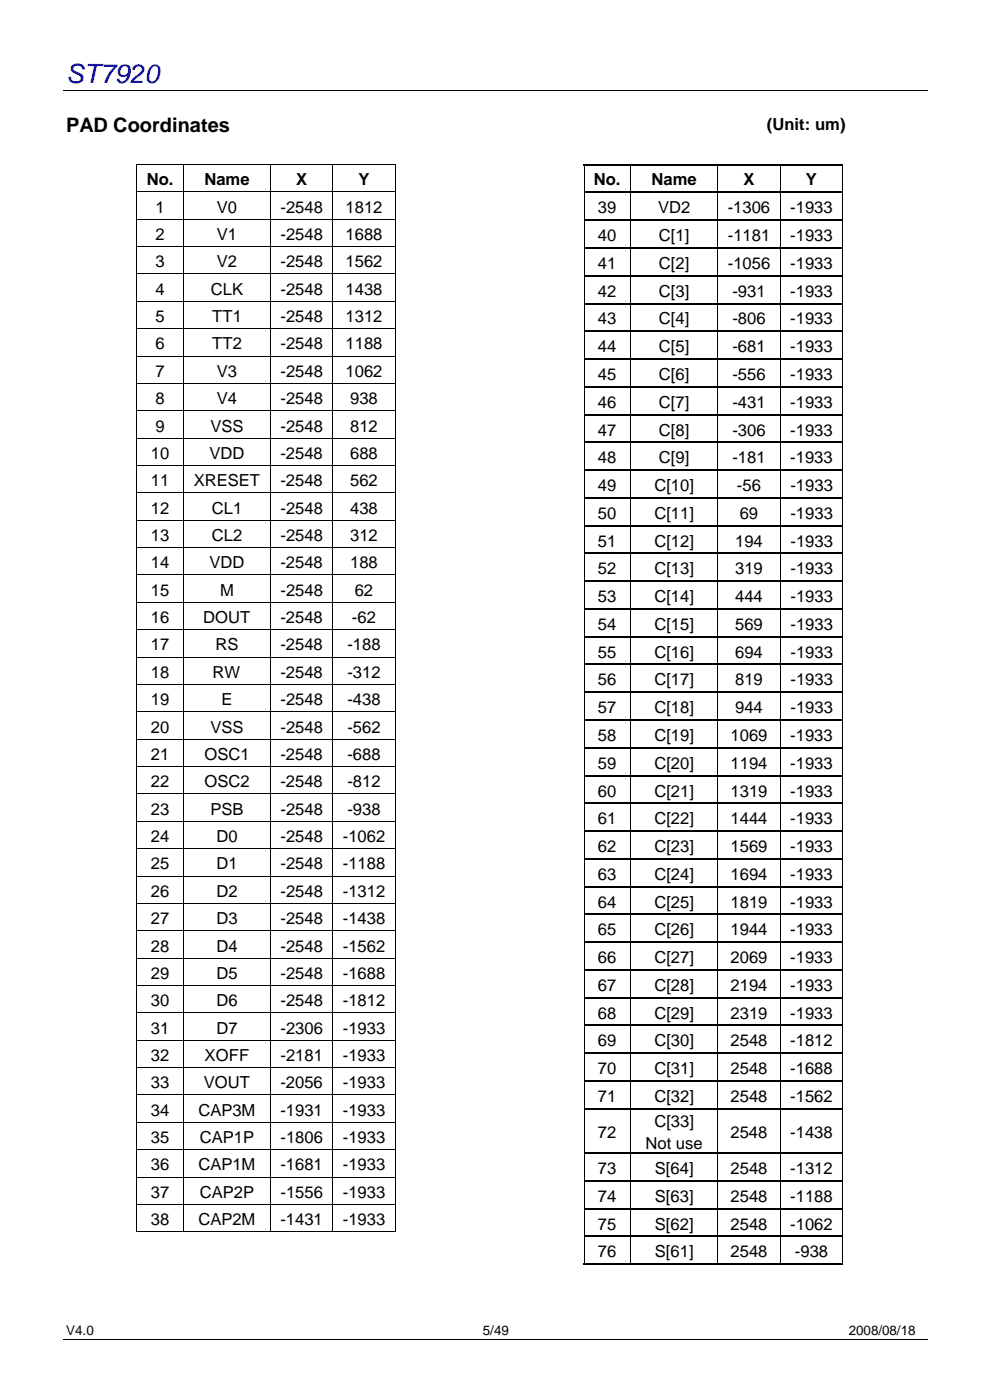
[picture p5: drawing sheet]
<svg xmlns="http://www.w3.org/2000/svg" width="210mm" height="297mm" viewBox="0 0 210 297" stroke-linecap="round" stroke-linejoin="round" font-family="sans-serif">
<defs><g id="words">
<text font-size="5.6" fill="#00f" x="14" y="17.6">ST7920</text>
<text font-size="4.2" x="14" y="27.9">PAD Coordinates</text>
<g font-size="3.5">
<text x="162.4" y="27.6">(Unit: um)</text>
<text x="31.1" y="39.2">No.</text>
<text x="43.3" y="39.2">Name</text>
<text x="62.7" y="39.2">X</text>
<text x="75.9" y="39.2">Y</text>
<text x="125.8" y="39.3">No.</text>
<text x="138" y="39.3">Name</text>
<text x="157.4" y="39.3">X</text>
<text x="170.7" y="39.3">Y</text>
<text x="32.9" y="45.1">1</text>
<text x="45.9" y="45.1">V0</text>
<text x="59.4" y="45.1">-2548</text>
<text x="73.2" y="45.1">1812</text>
<text x="126.7" y="45.2">39</text>
<text x="139.4" y="45.2">VD2</text>
<text x="154.1" y="45.2">-1306</text>
<text x="167.4" y="45.2">-1933</text>
<text x="32.9" y="50.9">2</text>
<text x="45.9" y="50.9">V1</text>
<text x="59.4" y="50.9">-2548</text>
<text x="73.2" y="50.9">1688</text>
<text x="126.7" y="51.1">40</text>
<text x="139.6" y="51.1">C[1]</text>
<text x="154.1" y="51.1">-1181</text>
<text x="167.4" y="51.1">-1933</text>
<text x="32.9" y="56.7">3</text>
<text x="45.9" y="56.7">V2</text>
<text x="59.4" y="56.7">-2548</text>
<text x="73.2" y="56.7">1562</text>
<text x="126.7" y="57">41</text>
<text x="139.6" y="57">C[2]</text>
<text x="154.1" y="57">-1056</text>
<text x="167.4" y="57">-1933</text>
<text x="32.9" y="62.5">4</text>
<text x="44.7" y="62.5">CLK</text>
<text x="59.4" y="62.5">-2548</text>
<text x="73.2" y="62.5">1438</text>
<text x="126.7" y="62.9">42</text>
<text x="139.6" y="62.9">C[3]</text>
<text x="155.1" y="62.9">-931</text>
<text x="167.4" y="62.9">-1933</text>
<text x="32.9" y="68.3">5</text>
<text x="44.9" y="68.3">TT1</text>
<text x="59.4" y="68.3">-2548</text>
<text x="73.2" y="68.3">1312</text>
<text x="126.7" y="68.8">43</text>
<text x="139.6" y="68.8">C[4]</text>
<text x="155.1" y="68.8">-806</text>
<text x="167.4" y="68.8">-1933</text>
<text x="32.9" y="74.1">6</text>
<text x="44.9" y="74.1">TT2</text>
<text x="59.4" y="74.1">-2548</text>
<text x="73.2" y="74.1">1188</text>
<text x="126.7" y="74.6">44</text>
<text x="139.6" y="74.6">C[5]</text>
<text x="155.1" y="74.6">-681</text>
<text x="167.4" y="74.6">-1933</text>
<text x="32.9" y="79.9">7</text>
<text x="45.9" y="79.9">V3</text>
<text x="59.4" y="79.9">-2548</text>
<text x="73.2" y="79.9">1062</text>
<text x="126.7" y="80.5">45</text>
<text x="139.6" y="80.5">C[6]</text>
<text x="155.1" y="80.5">-556</text>
<text x="167.4" y="80.5">-1933</text>
<text x="32.9" y="85.7">8</text>
<text x="45.9" y="85.7">V4</text>
<text x="59.4" y="85.7">-2548</text>
<text x="74.2" y="85.7">938</text>
<text x="126.7" y="86.4">46</text>
<text x="139.6" y="86.4">C[7]</text>
<text x="155.1" y="86.4">-431</text>
<text x="167.4" y="86.4">-1933</text>
<text x="32.9" y="91.5">9</text>
<text x="44.6" y="91.5">VSS</text>
<text x="59.4" y="91.5">-2548</text>
<text x="74.2" y="91.5">812</text>
<text x="126.7" y="92.3">47</text>
<text x="139.6" y="92.3">C[8]</text>
<text x="155.1" y="92.3">-306</text>
<text x="167.4" y="92.3">-1933</text>
<text x="32" y="97.3">10</text>
<text x="44.4" y="97.3">VDD</text>
<text x="59.4" y="97.3">-2548</text>
<text x="74.2" y="97.3">688</text>
<text x="126.7" y="98.2">48</text>
<text x="139.6" y="98.2">C[9]</text>
<text x="155.1" y="98.2">-181</text>
<text x="167.4" y="98.2">-1933</text>
<text x="32" y="103.1">11</text>
<text x="41" y="103.1">XRESET</text>
<text x="59.4" y="103.1">-2548</text>
<text x="74.2" y="103.1">562</text>
<text x="126.7" y="104.1">49</text>
<text x="138.6" y="104.1">C[10]</text>
<text x="156.1" y="104.1">-56</text>
<text x="167.4" y="104.1">-1933</text>
<text x="32" y="108.9">12</text>
<text x="44.9" y="108.9">CL1</text>
<text x="59.4" y="108.9">-2548</text>
<text x="74.2" y="108.9">438</text>
<text x="126.7" y="110">50</text>
<text x="138.6" y="110">C[11]</text>
<text x="156.7" y="110">69</text>
<text x="167.4" y="110">-1933</text>
<text x="32" y="114.7">13</text>
<text x="44.9" y="114.7">CL2</text>
<text x="59.4" y="114.7">-2548</text>
<text x="74.2" y="114.7">312</text>
<text x="126.7" y="115.8">51</text>
<text x="138.6" y="115.8">C[12]</text>
<text x="155.7" y="115.8">194</text>
<text x="167.4" y="115.8">-1933</text>
<text x="32" y="120.5">14</text>
<text x="44.4" y="120.5">VDD</text>
<text x="59.4" y="120.5">-2548</text>
<text x="74.2" y="120.5">188</text>
<text x="126.7" y="121.7">52</text>
<text x="138.6" y="121.7">C[13]</text>
<text x="155.7" y="121.7">319</text>
<text x="167.4" y="121.7">-1933</text>
<text x="32" y="126.3">15</text>
<text x="46.6" y="126.3">M</text>
<text x="59.4" y="126.3">-2548</text>
<text x="75.1" y="126.3">62</text>
<text x="126.7" y="127.6">53</text>
<text x="138.6" y="127.6">C[14]</text>
<text x="155.7" y="127.6">444</text>
<text x="167.4" y="127.6">-1933</text>
<text x="32" y="132.1">16</text>
<text x="32" y="137.9">17</text>
<text x="43.1" y="132.1">DOUT</text>
<text x="45.6" y="137.9">RS</text>
<text x="59.4" y="132.1">-2548</text>
<text x="59.4" y="137.9">-2548</text>
<text x="73.6" y="137.9">-188</text>
<text x="74.5" y="132.1">-62</text>
<text x="126.7" y="133.5">54</text>
<text x="138.6" y="133.5">C[15]</text>
<text x="155.7" y="133.5">569</text>
<text x="167.4" y="133.5">-1933</text>
<text x="32" y="143.7">18</text>
<text x="45" y="143.7">RW</text>
<text x="59.4" y="143.7">-2548</text>
<text x="73.6" y="143.7">-312</text>
<text x="126.7" y="139.4">55</text>
<text x="138.6" y="139.4">C[16]</text>
<text x="155.7" y="139.4">694</text>
<text x="167.4" y="139.4">-1933</text>
<text x="32" y="149.5">19</text>
<text x="46.9" y="149.5">E</text>
<text x="59.4" y="149.5">-2548</text>
<text x="73.6" y="149.5">-438</text>
<text x="126.7" y="145.3">56</text>
<text x="138.6" y="145.3">C[17]</text>
<text x="155.7" y="145.3">819</text>
<text x="167.4" y="145.3">-1933</text>
<text x="32" y="155.3">20</text>
<text x="44.6" y="155.3">VSS</text>
<text x="59.4" y="155.3">-2548</text>
<text x="73.6" y="155.3">-562</text>
<text x="126.7" y="151.1">57</text>
<text x="138.6" y="151.1">C[18]</text>
<text x="155.7" y="151.1">944</text>
<text x="167.4" y="151.1">-1933</text>
<text x="32" y="161.1">21</text>
<text x="43.3" y="161.1">OSC1</text>
<text x="59.4" y="161.1">-2548</text>
<text x="73.6" y="161.1">-688</text>
<text x="126.7" y="157">58</text>
<text x="138.6" y="157">C[19]</text>
<text x="154.7" y="157">1069</text>
<text x="167.4" y="157">-1933</text>
<text x="32" y="166.8">22</text>
<text x="43.3" y="166.8">OSC2</text>
<text x="59.4" y="166.8">-2548</text>
<text x="73.6" y="166.8">-812</text>
<text x="126.7" y="162.9">59</text>
<text x="138.6" y="162.9">C[20]</text>
<text x="154.7" y="162.9">1194</text>
<text x="167.4" y="162.9">-1933</text>
<text x="32" y="172.6">23</text>
<text x="44.6" y="172.6">PSB</text>
<text x="59.4" y="172.6">-2548</text>
<text x="73.6" y="172.6">-938</text>
<text x="126.7" y="168.8">60</text>
<text x="138.6" y="168.8">C[21]</text>
<text x="154.7" y="168.8">1319</text>
<text x="167.4" y="168.8">-1933</text>
<text x="32" y="178.4">24</text>
<text x="45.8" y="178.4">D0</text>
<text x="59.4" y="178.4">-2548</text>
<text x="72.6" y="178.4">-1062</text>
<text x="126.7" y="174.7">61</text>
<text x="138.6" y="174.7">C[22]</text>
<text x="154.7" y="174.7">1444</text>
<text x="167.4" y="174.7">-1933</text>
<text x="32" y="184.2">25</text>
<text x="45.8" y="184.2">D1</text>
<text x="59.4" y="184.2">-2548</text>
<text x="72.6" y="184.2">-1188</text>
<text x="126.7" y="180.6">62</text>
<text x="138.6" y="180.6">C[23]</text>
<text x="154.7" y="180.6">1569</text>
<text x="167.4" y="180.6">-1933</text>
<text x="32" y="190">26</text>
<text x="45.8" y="190">D2</text>
<text x="59.4" y="190">-2548</text>
<text x="72.6" y="190">-1312</text>
<text x="126.7" y="186.5">63</text>
<text x="138.6" y="186.5">C[24]</text>
<text x="154.7" y="186.5">1694</text>
<text x="167.4" y="186.5">-1933</text>
<text x="32" y="195.8">27</text>
<text x="45.8" y="195.8">D3</text>
<text x="59.4" y="195.8">-2548</text>
<text x="72.6" y="195.8">-1438</text>
<text x="126.7" y="192.3">64</text>
<text x="138.6" y="192.3">C[25]</text>
<text x="154.7" y="192.3">1819</text>
<text x="167.4" y="192.3">-1933</text>
<text x="32" y="201.6">28</text>
<text x="45.8" y="201.6">D4</text>
<text x="59.4" y="201.6">-2548</text>
<text x="72.6" y="201.6">-1562</text>
<text x="126.7" y="198.2">65</text>
<text x="138.6" y="198.2">C[26]</text>
<text x="154.7" y="198.2">1944</text>
<text x="167.4" y="198.2">-1933</text>
<text x="32" y="207.4">29</text>
<text x="45.8" y="207.4">D5</text>
<text x="59.4" y="207.4">-2548</text>
<text x="72.6" y="207.4">-1688</text>
<text x="126.7" y="204.1">66</text>
<text x="126.7" y="210">67</text>
<text x="138.6" y="204.1">C[27]</text>
<text x="138.6" y="210">C[28]</text>
<text x="154.7" y="204.1">2069</text>
<text x="154.7" y="210">2194</text>
<text x="167.4" y="204.1">-1933</text>
<text x="167.4" y="210">-1933</text>
<text x="32" y="213.2">30</text>
<text x="45.8" y="213.2">D6</text>
<text x="59.4" y="213.2">-2548</text>
<text x="72.6" y="213.2">-1812</text>
<text x="126.7" y="215.9">68</text>
<text x="138.6" y="215.9">C[29]</text>
<text x="154.7" y="215.9">2319</text>
<text x="167.4" y="215.9">-1933</text>
<text x="32" y="219">31</text>
<text x="45.8" y="219">D7</text>
<text x="59.4" y="219">-2306</text>
<text x="72.6" y="219">-1933</text>
<text x="126.7" y="221.8">69</text>
<text x="138.6" y="221.8">C[30]</text>
<text x="154.7" y="221.8">2548</text>
<text x="167.4" y="221.8">-1812</text>
<text x="32" y="224.8">32</text>
<text x="43.3" y="224.8">XOFF</text>
<text x="59.4" y="224.8">-2181</text>
<text x="72.6" y="224.8">-1933</text>
<text x="126.7" y="227.6">70</text>
<text x="138.6" y="227.6">C[31]</text>
<text x="154.7" y="227.6">2548</text>
<text x="167.4" y="227.6">-1688</text>
<text x="32" y="230.6">33</text>
<text x="43.2" y="230.6">VOUT</text>
<text x="59.4" y="230.6">-2056</text>
<text x="72.6" y="230.6">-1933</text>
<text x="126.7" y="233.5">71</text>
<text x="138.6" y="233.5">C[32]</text>
<text x="154.7" y="233.5">2548</text>
<text x="167.4" y="233.5">-1562</text>
<text x="32" y="236.4">34</text>
<text x="42" y="236.4">CAP3M</text>
<text x="59.4" y="236.4">-1931</text>
<text x="72.6" y="236.4">-1933</text>
<text x="138.6" y="238.9">C[33]</text>
<text x="32" y="242.2">35</text>
<text x="42.3" y="242.2">CAP1P</text>
<text x="59.4" y="242.2">-1806</text>
<text x="72.6" y="242.2">-1933</text>
<text x="126.7" y="241.2">72</text>
<text x="136.7" y="243.5">Not use</text>
<text x="154.7" y="241.2">2548</text>
<text x="167.4" y="241.2">-1438</text>
<text x="32" y="248">36</text>
<text x="42" y="248">CAP1M</text>
<text x="59.4" y="248">-1681</text>
<text x="72.6" y="248">-1933</text>
<text x="126.7" y="248.8">73</text>
<text x="138.7" y="248.8">S[64]</text>
<text x="154.7" y="248.8">2548</text>
<text x="167.4" y="248.8">-1312</text>
<text x="32" y="253.8">37</text>
<text x="42.3" y="253.8">CAP2P</text>
<text x="59.4" y="253.8">-1556</text>
<text x="72.6" y="253.8">-1933</text>
<text x="126.7" y="254.7">74</text>
<text x="138.7" y="254.7">S[63]</text>
<text x="154.7" y="254.7">2548</text>
<text x="167.4" y="254.7">-1188</text>
<text x="32" y="259.6">38</text>
<text x="42" y="259.6">CAP2M</text>
<text x="59.4" y="259.6">-1431</text>
<text x="72.6" y="259.6">-1933</text>
<text x="126.7" y="260.6">75</text>
<text x="138.7" y="260.6">S[62]</text>
<text x="154.7" y="260.6">2548</text>
<text x="167.4" y="260.6">-1062</text>
<text x="126.7" y="266.5">76</text>
<text x="138.7" y="266.5">S[61]</text>
<text x="154.7" y="266.5">2548</text>
<text x="168.4" y="266.5">-938</text>
</g>
<g font-size="2.8">
<text x="14" y="282.8">V4.0</text>
<text x="102.3" y="282.8">5/49</text>
<text x="179.8" y="282.8">2008/08/18</text>
</g>
</g></defs>
<g fill="none" stroke="#000" stroke-width=".21">
<path d="M13.5 19.2h183M29 34.9v5.7M29 34.9h9.9M38.9 34.9v5.7M39 34.9h18.2M57.3 34.9v5.7M57.4 34.9h13M70.5 34.9v5.7M70.6 34.9h13M83.7 34.9v5.7M123.7 35v5.7M133.6 35v5.7"/>
<path d="M152 35v5.7M165.2 35v5.7M178.5 35v5.7M29 40.7v5.7M29 46.5v5.7M29 52.3v5.7M29 58.1v5.7M29 40.7h9.9M29 46.5h9.9M29 52.3h9.9M29 58.1h9.9M38.9 40.7v5.7"/>
<path d="M38.9 46.5v5.7M38.9 52.3v5.7M38.9 58.1v5.7M39 40.7h18.2M39 46.5h18.2M39 52.3h18.2M39 58.1h18.2M57.3 40.7v5.7M57.3 46.5v5.7M57.3 52.3v5.7M57.3 58.1v5.7M57.4 40.7h13"/>
<path d="M57.4 46.5h13M57.4 52.3h13M57.4 58.1h13M70.5 40.7v5.7M70.5 46.5v5.7M70.5 52.3v5.7M70.5 58.1v5.7M70.6 40.7h13M70.6 46.5h13M70.6 52.3h13M70.6 58.1h13M83.7 40.7v5.7"/>
<path d="M83.7 46.5v5.7M83.7 52.3v5.7M83.7 58.1v5.7M123.7 40.9v5.6M123.7 46.8v5.6M123.7 52.7v5.6M123.7 58.6v5.6M133.6 40.9v5.6M133.6 46.8v5.6M133.6 52.7v5.6M133.6 58.6v5.6M152 40.9v5.6"/>
<path d="M152 46.8v5.6M152 52.7v5.6M152 58.6v5.6M165.2 40.9v5.6M165.2 46.8v5.6M165.2 52.7v5.6M165.2 58.6v5.6M178.5 40.9v5.6M178.5 46.8v5.6M178.5 52.7v5.6M178.5 58.6v5.6M29 63.9v5.7"/>
<path d="M29 69.7v5.7M29 75.5v5.7M29 63.9h9.9M29 69.7h9.9M29 75.5h9.9M38.9 63.9v5.7M38.9 69.7v5.7M38.9 75.5v5.7M39 63.9h18.2M39 69.7h18.2M39 75.5h18.2M57.3 63.9v5.7"/>
<path d="M57.3 69.7v5.7M57.3 75.5v5.7M57.4 63.9h13M57.4 69.7h13M57.4 75.5h13M70.5 63.9v5.7M70.5 69.7v5.7M70.5 75.5v5.7M70.6 63.9h13M70.6 69.7h13M70.6 75.5h13M83.7 63.9v5.7"/>
<path d="M83.7 69.7v5.7M83.7 75.5v5.7M123.7 64.4v5.7M123.7 70.3v5.7M123.7 76.2v5.6M133.6 64.4v5.7M133.6 70.3v5.7M133.6 76.2v5.6M152 64.4v5.7M152 70.3v5.7M152 76.2v5.6M165.2 64.4v5.7"/>
<path d="M165.2 70.3v5.7M165.2 76.2v5.6M178.5 64.4v5.7M178.5 70.3v5.7M178.5 76.2v5.6M29 81.3v5.7M29 87.1v5.7M29 92.9v5.7M29 98.7v5.7M29 81.3h9.9M29 87.1h9.9M29 92.9h9.9"/>
<path d="M29 98.7h9.9M38.9 81.3v5.7M38.9 87.1v5.7M38.9 92.9v5.7M38.9 98.7v5.7M39 81.3h18.2M39 87.1h18.2M39 92.9h18.2M39 98.7h18.2M57.3 81.3v5.7M57.3 87.1v5.7M57.3 92.9v5.7"/>
<path d="M57.3 98.7v5.7M57.4 81.3h13M57.4 87.1h13M57.4 92.9h13M57.4 98.7h13M70.5 81.3v5.7M70.5 87.1v5.7M70.5 92.9v5.7M70.5 98.7v5.7M70.6 81.3h13M70.6 87.1h13M70.6 92.9h13"/>
<path d="M70.6 98.7h13M83.7 81.3v5.7M83.7 87.1v5.7M83.7 92.9v5.7M83.7 98.7v5.7M123.7 82.1v5.6M123.7 88v5.6M123.7 93.9v5.6M123.7 99.8v5.6M133.6 82.1v5.6M133.6 88v5.6M133.6 93.9v5.6"/>
<path d="M133.6 99.8v5.6M152 82.1v5.6M152 88v5.6M152 93.9v5.6M152 99.8v5.6M165.2 82.1v5.6M165.2 88v5.6M165.2 93.9v5.6M165.2 99.8v5.6M178.5 82.1v5.6M178.5 88v5.6M178.5 93.9v5.6"/>
<path d="M178.5 99.8v5.6M29 104.5v5.7M29 110.3v5.7M29 116.1v5.7M29 104.5h9.9M29 110.3h9.9M29 116h9.9M38.9 104.5v5.7M38.9 110.3v5.7M38.9 116.1v5.7M39 104.5h18.2M39 110.3h18.2"/>
<path d="M39 116h18.2M57.3 104.5v5.7M57.3 110.3v5.7M57.3 116.1v5.7M57.4 104.5h13M57.4 110.3h13M57.4 116h13M70.5 104.5v5.7M70.5 110.3v5.7M70.5 116.1v5.7M70.6 104.5h13M70.6 110.3h13"/>
<path d="M70.6 116h13M83.7 104.5v5.7M83.7 110.3v5.7M83.7 116.1v5.7M123.7 105.6v5.7M123.7 111.5v5.7M123.7 117.4v5.6M133.6 105.6v5.7M133.6 111.5v5.7M133.6 117.4v5.6M152 105.6v5.7M152 111.5v5.7"/>
<path d="M152 117.4v5.6M165.2 105.6v5.7M165.2 111.5v5.7M165.2 117.4v5.6M178.5 105.6v5.7M178.5 111.5v5.7M178.5 117.4v5.6M29 121.9v5.7M29 127.7v5.7M29 133.5v5.7M29 139.3v5.7M29 121.8h9.9"/>
<path d="M29 127.6h9.9M29 133.4h9.9M29 139.2h9.9M38.9 121.9v5.7M38.9 127.7v5.7M38.9 133.5v5.7M38.9 139.3v5.7M39 121.8h18.2M39 127.6h18.2M39 133.4h18.2M39 139.2h18.2M57.3 121.9v5.7"/>
<path d="M57.3 127.7v5.7M57.3 133.5v5.7M57.3 139.3v5.7M57.4 121.8h13M57.4 127.6h13M57.4 133.4h13M57.4 139.2h13M70.5 121.9v5.7M70.5 127.7v5.7M70.5 133.5v5.7M70.5 139.3v5.7M70.6 121.8h13"/>
<path d="M70.6 127.6h13M70.6 133.4h13M70.6 139.2h13M83.7 121.9v5.7M83.7 127.7v5.7M83.7 133.5v5.7M83.7 139.3v5.7M123.7 123.3v5.6M123.7 129.2v5.6M123.7 135.1v5.6M133.6 123.3v5.6M133.6 129.2v5.6"/>
<path d="M133.6 135.1v5.6M152 123.3v5.6M152 129.2v5.6M152 135.1v5.6M165.2 123.3v5.6M165.2 129.2v5.6M165.2 135.1v5.6M178.5 123.3v5.6M178.5 129.2v5.6M178.5 135.1v5.6M29 145.1v5.7M29 150.9v5.7"/>
<path d="M29 156.7v5.7M29 145h9.9M29 150.8h9.9M29 156.6h9.9M38.9 145.1v5.7M38.9 150.9v5.7M38.9 156.7v5.7M39 145h18.2M39 150.8h18.2M39 156.6h18.2M57.3 145.1v5.7M57.3 150.9v5.7"/>
<path d="M57.3 156.7v5.7M57.4 145h13M57.4 150.8h13M57.4 156.6h13M70.5 145.1v5.7M70.5 150.9v5.7M70.5 156.7v5.7M70.6 145h13M70.6 150.8h13M70.6 156.6h13M83.7 145.1v5.7M83.7 150.9v5.7"/>
<path d="M83.7 156.7v5.7M123.7 140.9v5.7M123.7 146.8v5.7M123.7 152.7v5.6M123.7 158.6v5.6M133.6 140.9v5.7M133.6 146.8v5.7M133.6 152.7v5.6M133.6 158.6v5.6M152 140.9v5.7M152 146.8v5.7M152 152.7v5.6"/>
<path d="M152 158.6v5.6M165.2 140.9v5.7M165.2 146.8v5.7M165.2 152.7v5.6M165.2 158.6v5.6M178.5 140.9v5.7M178.5 146.8v5.7M178.5 152.7v5.6M178.5 158.6v5.6M29 162.5v5.7M29 168.3v5.7M29 174.1v5.7"/>
<path d="M29 179.9v5.7M29 162.4h9.9M29 168.2h9.9M29 174h9.9M29 179.8h9.9M38.9 162.5v5.7M38.9 168.3v5.7M38.9 174.1v5.7M38.9 179.9v5.7M39 162.4h18.2M39 168.2h18.2M39 174h18.2"/>
<path d="M39 179.8h18.2M57.3 162.5v5.7M57.3 168.3v5.7M57.3 174.1v5.7M57.3 179.9v5.7M57.4 162.4h13M57.4 168.2h13M57.4 174h13M57.4 179.8h13M70.5 162.5v5.7M70.5 168.3v5.7M70.5 174.1v5.7"/>
<path d="M70.5 179.9v5.7M70.6 162.4h13M70.6 168.2h13M70.6 174h13M70.6 179.8h13M83.7 162.5v5.7M83.7 168.3v5.7M83.7 174.1v5.7M83.7 179.9v5.7M123.7 164.5v5.6M123.7 170.4v5.6M123.7 176.2v5.7"/>
<path d="M133.6 164.5v5.6M133.6 170.4v5.6M133.6 176.2v5.7M152 164.5v5.6M152 170.4v5.6M152 176.2v5.7M165.2 164.5v5.6M165.2 170.4v5.6M165.2 176.2v5.7M178.5 164.5v5.6M178.5 170.4v5.6M178.5 176.2v5.7"/>
<path d="M29 185.7v5.7M29 191.5v5.7M29 197.3v5.7M29 185.6h9.9M29 191.4h9.9M29 197.2h9.9M38.9 185.7v5.7M38.9 191.5v5.7M38.9 197.3v5.7M39 185.6h18.2M39 191.4h18.2M39 197.2h18.2"/>
<path d="M57.3 185.7v5.7M57.3 191.5v5.7M57.3 197.3v5.7M57.4 185.6h13M57.4 191.4h13M57.4 197.2h13M70.5 185.7v5.7M70.5 191.5v5.7M70.5 197.3v5.7M70.6 185.6h13M70.6 191.4h13M70.6 197.2h13"/>
<path d="M83.7 185.7v5.7M83.7 191.5v5.7M83.7 197.3v5.7M123.7 182.1v5.7M123.7 188v5.6M123.7 193.9v5.6M123.7 199.8v5.6M133.6 182.1v5.7M133.6 188v5.6M133.6 193.9v5.6M133.6 199.8v5.6M152 182.1v5.7"/>
<path d="M152 188v5.6M152 193.9v5.6M152 199.8v5.6M165.2 182.1v5.7M165.2 188v5.6M165.2 193.9v5.6M165.2 199.8v5.6M178.5 182.1v5.7M178.5 188v5.6M178.5 193.9v5.6M178.5 199.8v5.6M29 203.1v5.7"/>
<path d="M29 208.9v5.7M29 214.7v5.7M29 203h9.9M29 208.8h9.9M29 214.6h9.9M38.9 203.1v5.7M38.9 208.9v5.7M38.9 214.7v5.7M39 203h18.2M39 208.8h18.2M39 214.6h18.2M57.3 203.1v5.7"/>
<path d="M57.3 208.9v5.7M57.3 214.7v5.7M57.4 203h13M57.4 208.8h13M57.4 214.6h13M70.5 203.1v5.7M70.5 208.9v5.7M70.5 214.7v5.7M70.6 203h13M70.6 208.8h13M70.6 214.6h13M83.7 203.1v5.7"/>
<path d="M83.7 208.9v5.7M83.7 214.7v5.7M123.7 205.7v5.6M123.7 211.6v5.6M123.7 217.4v5.7M133.6 205.7v5.6M133.6 211.6v5.6M133.6 217.4v5.7M152 205.7v5.6M152 211.6v5.6M152 217.4v5.7M165.2 205.7v5.6"/>
<path d="M165.2 211.6v5.6M165.2 217.4v5.7M178.5 205.7v5.6M178.5 211.6v5.6M178.5 217.4v5.7M29 220.5v5.7M29 226.3v5.7M29 232.1v5.7M29 237.9v5.7M29 220.4h9.9M29 226.2h9.9M29 232h9.9"/>
<path d="M29 237.8h9.9M38.9 220.5v5.7M38.9 226.3v5.7M38.9 232.1v5.7M38.9 237.9v5.7M39 220.4h18.2M39 226.2h18.2M39 232h18.2M39 237.8h18.2M57.3 220.5v5.7M57.3 226.3v5.7M57.3 232.1v5.7"/>
<path d="M57.3 237.9v5.7M57.4 220.4h13M57.4 226.2h13M57.4 232h13M57.4 237.8h13M70.5 220.5v5.7M70.5 226.3v5.7M70.5 232.1v5.7M70.5 237.9v5.7M70.6 220.4h13M70.6 226.2h13M70.6 232h13"/>
<path d="M70.6 237.8h13M83.7 220.5v5.7M83.7 226.3v5.7M83.7 232.1v5.7M83.7 237.9v5.7M123.7 223.3v5.7M123.7 229.2v5.6M123.7 235.1v9.1M133.6 223.3v5.7M133.6 229.2v5.6M133.6 235.1v9.1M152 223.3v5.7"/>
<path d="M152 229.2v5.6M152 235.1v9.1M165.2 223.3v5.7M165.2 229.2v5.6M165.2 235.1v9.1M178.5 223.3v5.7M178.5 229.2v5.6M178.5 235.1v9.1M29 243.7v5.7M29 249.5v5.7M29 255.3v5.7M29 243.6h9.9"/>
<path d="M29 249.4h9.9M29 255.2h9.9M38.9 243.7v5.7M38.9 249.5v5.7M38.9 255.3v5.7M39 243.6h18.2M39 249.4h18.2M39 255.2h18.2M57.3 243.7v5.7M57.3 249.5v5.7M57.3 255.3v5.7M57.4 243.6h13"/>
<path d="M57.4 249.4h13M57.4 255.2h13M70.5 243.7v5.7M70.5 249.5v5.7M70.5 255.3v5.7M70.6 243.6h13M70.6 249.4h13M70.6 255.2h13M83.7 243.7v5.7M83.7 249.5v5.7M83.7 255.3v5.7M123.7 244.5v5.6"/>
<path d="M123.7 250.4v5.6M123.7 256.3v5.6M133.6 244.5v5.6M133.6 250.4v5.6M133.6 256.3v5.6M152 244.5v5.6M152 250.4v5.6M152 256.3v5.6M165.2 244.5v5.6M165.2 250.4v5.6M165.2 256.3v5.6M178.5 244.5v5.6"/>
<path d="M178.5 250.4v5.6M178.5 256.3v5.6M29 261h9.9M39 261h18.2M57.4 261h13M70.6 261h13M123.7 262.1v5.7M133.6 262.1v5.7M152 262.1v5.7M165.2 262.1v5.7M178.5 262.1v5.7M13.5 283.9h183"/>
</g>
<g fill="#000">
<path d="M28.9 34.8h.1v.1h-.1zM38.9 34.8h.1v.1h-.1zM57.2 34.8h.2v.1h-.2zM70.4 34.8h.2v.1h-.2zM83.6 34.8h.2v.1h-.2zM133.5 34.8h.3v.2h-.3zM151.9 34.8h.2v.2h-.2zM165.1 34.8h.3v.2h-.3zM178.4 34.8h.2v.2h-.2zM28.9 40.6h.1v.1h-.1zM28.9 46.4h.1v.1h-.1zM28.9 52.2h.1v.1h-.1z"/>
<path d="M28.9 58h.1v.1h-.1zM38.9 40.6h.1v.1h-.1zM38.9 46.4h.1v.1h-.1zM38.9 52.2h.1v.1h-.1zM38.9 58h.1v.1h-.1zM57.2 40.6h.2v.1h-.2zM57.2 46.4h.2v.1h-.2zM57.2 52.2h.2v.1h-.2zM57.2 58h.2v.1h-.2zM70.4 40.6h.2v.1h-.2zM70.4 46.4h.2v.1h-.2zM70.4 52.2h.2v.1h-.2z"/>
<path d="M70.4 58h.2v.1h-.2zM83.6 40.6h.2v.1h-.2zM83.6 46.4h.2v.1h-.2zM83.6 52.2h.2v.1h-.2zM83.6 58h.2v.1h-.2zM123.6 40.7h.2v.2h-.2zM123.6 46.5h.2v.3h-.2zM123.6 52.4h.2v.3h-.2zM123.6 58.3h.2v.3h-.2zM133.5 40.7h.3v.2h-.3zM133.5 46.5h.3v.3h-.3zM133.5 52.4h.3v.3h-.3z"/>
<path d="M133.5 58.3h.3v.3h-.3zM151.9 40.7h.2v.2h-.2zM151.9 46.5h.2v.3h-.2zM151.9 52.4h.2v.3h-.2zM151.9 58.3h.2v.3h-.2zM165.1 40.7h.3v.2h-.3zM165.1 46.5h.3v.3h-.3zM165.1 52.4h.3v.3h-.3zM165.1 58.3h.3v.3h-.3zM178.4 40.7h.2v.2h-.2zM178.4 46.5h.2v.3h-.2zM178.4 52.4h.2v.3h-.2z"/>
<path d="M178.4 58.3h.2v.3h-.2zM28.9 63.8h.1v.1h-.1zM28.9 69.6h.1v.1h-.1zM28.9 75.4h.1v.1h-.1zM38.9 63.8h.1v.1h-.1zM38.9 69.6h.1v.1h-.1zM38.9 75.4h.1v.1h-.1zM57.2 63.8h.2v.1h-.2zM57.2 69.6h.2v.1h-.2zM57.2 75.4h.2v.1h-.2zM70.4 63.8h.2v.1h-.2zM70.4 69.6h.2v.1h-.2z"/>
<path d="M70.4 75.4h.2v.1h-.2zM83.6 63.8h.2v.1h-.2zM83.6 69.6h.2v.1h-.2zM83.6 75.4h.2v.1h-.2zM123.6 64.2h.2v.2h-.2zM123.6 70.1h.2v.2h-.2zM123.6 76h.2v.2h-.2zM133.5 64.2h.3v.2h-.3zM133.5 70.1h.3v.2h-.3zM133.5 76h.3v.2h-.3zM151.9 64.2h.2v.2h-.2zM151.9 70.1h.2v.2h-.2z"/>
<path d="M151.9 76h.2v.2h-.2zM165.1 64.2h.3v.2h-.3zM165.1 70.1h.3v.2h-.3zM165.1 76h.3v.2h-.3zM178.4 64.2h.2v.2h-.2zM178.4 70.1h.2v.2h-.2zM178.4 76h.2v.2h-.2zM28.9 81.2h.1v.1h-.1zM28.9 87h.1v.1h-.1zM28.9 92.8h.1v.1h-.1zM28.9 98.6h.1v.1h-.1zM38.9 81.2h.1v.1h-.1z"/>
<path d="M38.9 87h.1v.1h-.1zM38.9 92.8h.1v.1h-.1zM38.9 98.6h.1v.1h-.1zM57.2 81.2h.2v.1h-.2zM57.2 87h.2v.1h-.2zM57.2 92.8h.2v.1h-.2zM57.2 98.6h.2v.1h-.2zM70.4 81.2h.2v.1h-.2zM70.4 87h.2v.1h-.2zM70.4 92.8h.2v.1h-.2zM70.4 98.6h.2v.1h-.2zM83.6 81.2h.2v.1h-.2z"/>
<path d="M83.6 87h.2v.1h-.2zM83.6 92.8h.2v.1h-.2zM83.6 98.6h.2v.1h-.2zM123.6 81.8h.2v.3h-.2zM123.6 87.7h.2v.3h-.2zM123.6 93.6h.2v.3h-.2zM123.6 99.5h.2v.3h-.2zM133.5 81.8h.3v.3h-.3zM133.5 87.7h.3v.3h-.3zM133.5 93.6h.3v.3h-.3zM133.5 99.5h.3v.3h-.3zM151.9 81.8h.2v.3h-.2z"/>
<path d="M151.9 87.7h.2v.3h-.2zM151.9 93.6h.2v.3h-.2zM151.9 99.5h.2v.3h-.2zM165.1 81.8h.3v.3h-.3zM165.1 87.7h.3v.3h-.3zM165.1 93.6h.3v.3h-.3zM165.1 99.5h.3v.3h-.3zM178.4 81.8h.2v.3h-.2zM178.4 87.7h.2v.3h-.2zM178.4 93.6h.2v.3h-.2zM178.4 99.5h.2v.3h-.2zM28.9 104.4h.1v.1h-.1z"/>
<path d="M28.9 110.2h.1v.1h-.1zM28.9 116h.1v.1h-.1zM38.9 104.4h.1v.1h-.1zM38.9 110.2h.1v.1h-.1zM38.9 116h.1v.1h-.1zM57.2 104.4h.2v.1h-.2zM57.2 110.2h.2v.1h-.2zM57.2 116h.2v.1h-.2zM70.4 104.4h.2v.1h-.2zM70.4 110.2h.2v.1h-.2zM70.4 116h.2v.1h-.2zM83.6 104.4h.2v.1h-.2z"/>
<path d="M83.6 110.2h.2v.1h-.2zM83.6 116h.2v.1h-.2zM123.6 105.4h.2v.2h-.2zM123.6 111.3h.2v.2h-.2zM123.6 117.2h.2v.2h-.2zM133.5 105.4h.3v.2h-.3zM133.5 111.3h.3v.2h-.3zM133.5 117.2h.3v.2h-.3zM151.9 105.4h.2v.2h-.2zM151.9 111.3h.2v.2h-.2zM151.9 117.2h.2v.2h-.2zM165.1 105.4h.3v.2h-.3z"/>
<path d="M165.1 111.3h.3v.2h-.3zM165.1 117.2h.3v.2h-.3zM178.4 105.4h.2v.2h-.2zM178.4 111.3h.2v.2h-.2zM178.4 117.2h.2v.2h-.2zM28.9 121.8h.1v.1h-.1zM28.9 127.6h.1v.1h-.1zM28.9 133.4h.1v.1h-.1zM28.9 139.2h.1v.1h-.1zM38.9 121.8h.1v.1h-.1zM38.9 127.6h.1v.1h-.1zM38.9 133.4h.1v.1h-.1z"/>
<path d="M38.9 139.2h.1v.1h-.1zM57.2 121.8h.2v.1h-.2zM57.2 127.6h.2v.1h-.2zM57.2 133.4h.2v.1h-.2zM57.2 139.2h.2v.1h-.2zM70.4 121.8h.2v.1h-.2zM70.4 127.6h.2v.1h-.2zM70.4 133.4h.2v.1h-.2zM70.4 139.2h.2v.1h-.2zM83.6 121.8h.2v.1h-.2zM83.6 127.6h.2v.1h-.2zM83.6 133.4h.2v.1h-.2z"/>
<path d="M83.6 139.2h.2v.1h-.2zM123.6 123h.2v.3h-.2zM123.6 128.9h.2v.3h-.2zM123.6 134.8h.2v.3h-.2zM133.5 123h.3v.3h-.3zM133.5 128.9h.3v.3h-.3zM133.5 134.8h.3v.3h-.3zM151.9 123h.2v.3h-.2zM151.9 128.9h.2v.3h-.2zM151.9 134.8h.2v.3h-.2zM165.1 123h.3v.3h-.3zM165.1 128.9h.3v.3h-.3z"/>
<path d="M165.1 134.8h.3v.3h-.3zM178.4 123h.2v.3h-.2zM178.4 128.9h.2v.3h-.2zM178.4 134.8h.2v.3h-.2zM28.9 145h.1v.1h-.1zM28.9 150.8h.1v.1h-.1zM28.9 156.6h.1v.1h-.1zM38.9 145h.1v.1h-.1zM38.9 150.8h.1v.1h-.1zM38.9 156.6h.1v.1h-.1zM57.2 145h.2v.1h-.2zM57.2 150.8h.2v.1h-.2z"/>
<path d="M57.2 156.6h.2v.1h-.2zM70.4 145h.2v.1h-.2zM70.4 150.8h.2v.1h-.2zM70.4 156.6h.2v.1h-.2zM83.6 145h.2v.1h-.2zM83.6 150.8h.2v.1h-.2zM83.6 156.6h.2v.1h-.2zM123.6 140.7h.2v.2h-.2zM123.6 146.6h.2v.2h-.2zM123.6 152.5h.2v.2h-.2zM123.6 158.3h.2v.3h-.2zM133.5 140.7h.3v.2h-.3z"/>
<path d="M133.5 146.6h.3v.2h-.3zM133.5 152.5h.3v.2h-.3zM133.5 158.3h.3v.3h-.3zM151.9 140.7h.2v.2h-.2zM151.9 146.6h.2v.2h-.2zM151.9 152.5h.2v.2h-.2zM151.9 158.3h.2v.3h-.2zM165.1 140.7h.3v.2h-.3zM165.1 146.6h.3v.2h-.3zM165.1 152.5h.3v.2h-.3zM165.1 158.3h.3v.3h-.3zM178.4 140.7h.2v.2h-.2z"/>
<path d="M178.4 146.6h.2v.2h-.2zM178.4 152.5h.2v.2h-.2zM178.4 158.3h.2v.3h-.2zM28.9 162.4h.1v.1h-.1zM28.9 168.2h.1v.1h-.1zM28.9 174h.1v.1h-.1zM28.9 179.8h.1v.1h-.1zM38.9 162.4h.1v.1h-.1zM38.9 168.2h.1v.1h-.1zM38.9 174h.1v.1h-.1zM38.9 179.8h.1v.1h-.1zM57.2 162.4h.2v.1h-.2z"/>
<path d="M57.2 168.2h.2v.1h-.2zM57.2 174h.2v.1h-.2zM57.2 179.8h.2v.1h-.2zM70.4 162.4h.2v.1h-.2zM70.4 168.2h.2v.1h-.2zM70.4 174h.2v.1h-.2zM70.4 179.8h.2v.1h-.2zM83.6 162.4h.2v.1h-.2zM83.6 168.2h.2v.1h-.2zM83.6 174h.2v.1h-.2zM83.6 179.8h.2v.1h-.2zM123.6 164.2h.2v.3h-.2z"/>
<path d="M123.6 170.1h.2v.3h-.2zM123.6 176h.2v.2h-.2zM133.5 164.2h.3v.3h-.3zM133.5 170.1h.3v.3h-.3zM133.5 176h.3v.2h-.3zM151.9 164.2h.2v.3h-.2zM151.9 170.1h.2v.3h-.2zM151.9 176h.2v.2h-.2zM165.1 164.2h.3v.3h-.3zM165.1 170.1h.3v.3h-.3zM165.1 176h.3v.2h-.3zM178.4 164.2h.2v.3h-.2z"/>
<path d="M178.4 170.1h.2v.3h-.2zM178.4 176h.2v.2h-.2zM28.9 185.6h.1v.1h-.1zM28.9 191.4h.1v.1h-.1zM28.9 197.2h.1v.1h-.1zM38.9 185.6h.1v.1h-.1zM38.9 191.4h.1v.1h-.1zM38.9 197.2h.1v.1h-.1zM57.2 185.6h.2v.1h-.2zM57.2 191.4h.2v.1h-.2zM57.2 197.2h.2v.1h-.2zM70.4 185.6h.2v.1h-.2z"/>
<path d="M70.4 191.4h.2v.1h-.2zM70.4 197.2h.2v.1h-.2zM83.6 185.6h.2v.1h-.2zM83.6 191.4h.2v.1h-.2zM83.6 197.2h.2v.1h-.2zM123.6 181.9h.2v.2h-.2zM123.6 187.8h.2v.2h-.2zM123.6 193.6h.2v.3h-.2zM123.6 199.5h.2v.3h-.2zM133.5 181.9h.3v.2h-.3zM133.5 187.8h.3v.2h-.3zM133.5 193.6h.3v.3h-.3z"/>
<path d="M133.5 199.5h.3v.3h-.3zM151.9 181.9h.2v.2h-.2zM151.9 187.8h.2v.2h-.2zM151.9 193.6h.2v.3h-.2zM151.9 199.5h.2v.3h-.2zM165.1 181.9h.3v.2h-.3zM165.1 187.8h.3v.2h-.3zM165.1 193.6h.3v.3h-.3zM165.1 199.5h.3v.3h-.3zM178.4 181.9h.2v.2h-.2zM178.4 187.8h.2v.2h-.2zM178.4 193.6h.2v.3h-.2z"/>
<path d="M178.4 199.5h.2v.3h-.2zM28.9 203h.1v.1h-.1zM28.9 208.8h.1v.1h-.1zM28.9 214.6h.1v.1h-.1zM38.9 203h.1v.1h-.1zM38.9 208.8h.1v.1h-.1zM38.9 214.6h.1v.1h-.1zM57.2 203h.2v.1h-.2zM57.2 208.8h.2v.1h-.2zM57.2 214.6h.2v.1h-.2zM70.4 203h.2v.1h-.2zM70.4 208.8h.2v.1h-.2z"/>
<path d="M70.4 214.6h.2v.1h-.2zM83.6 203h.2v.1h-.2zM83.6 208.8h.2v.1h-.2zM83.6 214.6h.2v.1h-.2zM123.6 205.4h.2v.3h-.2zM123.6 211.3h.2v.3h-.2zM123.6 217.2h.2v.2h-.2zM133.5 205.4h.3v.3h-.3zM133.5 211.3h.3v.3h-.3zM133.5 217.2h.3v.2h-.3zM151.9 205.4h.2v.3h-.2zM151.9 211.3h.2v.3h-.2z"/>
<path d="M151.9 217.2h.2v.2h-.2zM165.1 205.4h.3v.3h-.3zM165.1 211.3h.3v.3h-.3zM165.1 217.2h.3v.2h-.3zM178.4 205.4h.2v.3h-.2zM178.4 211.3h.2v.3h-.2zM178.4 217.2h.2v.2h-.2zM28.9 220.4h.1v.1h-.1zM28.9 226.2h.1v.1h-.1zM28.9 232h.1v.1h-.1zM28.9 237.8h.1v.1h-.1zM38.9 220.4h.1v.1h-.1z"/>
<path d="M38.9 226.2h.1v.1h-.1zM38.9 232h.1v.1h-.1zM38.9 237.8h.1v.1h-.1zM57.2 220.4h.2v.1h-.2zM57.2 226.2h.2v.1h-.2zM57.2 232h.2v.1h-.2zM57.2 237.8h.2v.1h-.2zM70.4 220.4h.2v.1h-.2zM70.4 226.2h.2v.1h-.2zM70.4 232h.2v.1h-.2zM70.4 237.8h.2v.1h-.2zM83.6 220.4h.2v.1h-.2z"/>
<path d="M83.6 226.2h.2v.1h-.2zM83.6 232h.2v.1h-.2zM83.6 237.8h.2v.1h-.2zM123.6 223.1h.2v.2h-.2zM123.6 229h.2v.2h-.2zM123.6 234.8h.2v.3h-.2zM133.5 223.1h.3v.2h-.3zM133.5 229h.3v.2h-.3zM133.5 234.8h.3v.3h-.3zM151.9 223.1h.2v.2h-.2zM151.9 229h.2v.2h-.2zM151.9 234.8h.2v.3h-.2z"/>
<path d="M165.1 223.1h.3v.2h-.3zM165.1 229h.3v.2h-.3zM165.1 234.8h.3v.3h-.3zM178.4 223.1h.2v.2h-.2zM178.4 229h.2v.2h-.2zM178.4 234.8h.2v.3h-.2zM28.9 243.6h.1v.1h-.1zM28.9 249.4h.1v.1h-.1zM28.9 255.2h.1v.1h-.1zM38.9 243.6h.1v.1h-.1zM38.9 249.4h.1v.1h-.1zM38.9 255.2h.1v.1h-.1z"/>
<path d="M57.2 243.6h.2v.1h-.2zM57.2 249.4h.2v.1h-.2zM57.2 255.2h.2v.1h-.2zM70.4 243.6h.2v.1h-.2zM70.4 249.4h.2v.1h-.2zM70.4 255.2h.2v.1h-.2zM83.6 243.6h.2v.1h-.2zM83.6 249.4h.2v.1h-.2zM83.6 255.2h.2v.1h-.2zM123.6 244.2h.2v.3h-.2zM123.6 250.1h.2v.3h-.2zM123.6 256h.2v.3h-.2z"/>
<path d="M133.5 244.2h.3v.3h-.3zM133.5 250.1h.3v.3h-.3zM133.5 256h.3v.3h-.3zM151.9 244.2h.2v.3h-.2zM151.9 250.1h.2v.3h-.2zM151.9 256h.2v.3h-.2zM165.1 244.2h.3v.3h-.3zM165.1 250.1h.3v.3h-.3zM165.1 256h.3v.3h-.3zM178.4 244.2h.2v.3h-.2zM178.4 250.1h.2v.3h-.2zM178.4 256h.2v.3h-.2z"/>
<path d="M28.9 261h.1v.1h-.1zM38.9 261h.1v.1h-.1zM57.2 261h.2v.1h-.2zM70.4 261h.2v.1h-.2zM83.6 261h.2v.1h-.2zM123.6 261.9h.2v.2h-.2zM133.5 261.9h.3v.2h-.3zM133.5 267.8h.3v.2h-.3zM151.9 261.9h.2v.2h-.2zM151.9 267.8h.2v.2h-.2zM165.1 261.9h.3v.2h-.3zM165.1 267.8h.3v.2h-.3z"/>
<path d="M178.4 261.9h.2v.2h-.2zM178.4 267.8h.2v.2h-.2z"/>
</g>
<g fill="none" stroke="#000" stroke-width=".25">
<path d="M123.6 34.9h9.9M133.8 34.9h18.1M152.1 34.9h13M165.4 34.9h13M123.8 40.8h9.7M123.8 46.7h9.7M123.8 52.5h9.7M123.8 58.4h9.7M133.8 40.8h18.1M133.8 46.7h18.1M133.8 52.5h18.1M133.8 58.4h18.1"/>
<path d="M152.1 40.8h13M152.1 46.7h13M152.1 52.5h13M152.1 58.4h13M165.4 40.8h13M165.4 46.7h13M165.4 52.5h13M165.4 58.4h13M123.8 64.3h9.7M123.8 70.2h9.7M123.8 76.1h9.7M133.8 64.3h18.1"/>
<path d="M133.8 70.2h18.1M133.8 76.1h18.1M152.1 64.3h13M152.1 70.2h13M152.1 76.1h13M165.4 64.3h13M165.4 70.2h13M165.4 76.1h13M123.8 82h9.7M123.8 87.9h9.7M123.8 93.7h9.7M123.8 99.6h9.7"/>
<path d="M133.8 82h18.1M133.8 87.9h18.1M133.8 93.7h18.1M133.8 99.6h18.1M152.1 82h13M152.1 87.9h13M152.1 93.7h13M152.1 99.6h13M165.4 82h13M165.4 87.9h13M165.4 93.7h13M165.4 99.6h13"/>
<path d="M123.8 105.5h9.7M123.8 111.4h9.7M123.8 117.3h9.7M133.8 105.5h18.1M133.8 111.4h18.1M133.8 117.3h18.1M152.1 105.5h13M152.1 111.4h13M152.1 117.3h13M165.4 105.5h13M165.4 111.4h13M165.4 117.3h13"/>
<path d="M123.8 123.2h9.7M123.8 129h9.7M123.8 134.9h9.7M133.8 123.2h18.1M133.8 129h18.1M133.8 134.9h18.1M152.1 123.2h13M152.1 129h13M152.1 134.9h13M165.4 123.2h13M165.4 129h13M165.4 134.9h13"/>
<path d="M123.8 140.8h9.7M123.8 146.7h9.7M123.8 152.6h9.7M123.8 158.5h9.7M133.8 140.8h18.1M133.8 146.7h18.1M133.8 152.6h18.1M133.8 158.5h18.1M152.1 140.8h13M152.1 146.7h13M152.1 152.6h13M152.1 158.5h13"/>
<path d="M165.4 140.8h13M165.4 146.7h13M165.4 152.6h13M165.4 158.5h13M123.8 164.4h9.7M123.8 170.2h9.7M123.8 176.1h9.7M133.8 164.4h18.1M133.8 170.2h18.1M133.8 176.1h18.1M152.1 164.4h13M152.1 170.2h13"/>
<path d="M152.1 176.1h13M165.4 164.4h13M165.4 170.2h13M165.4 176.1h13M123.8 182h9.7M123.8 187.9h9.7M123.8 193.8h9.7M123.8 199.7h9.7M133.8 182h18.1M133.8 187.9h18.1M133.8 193.8h18.1M133.8 199.7h18.1"/>
<path d="M152.1 182h13M152.1 187.9h13M152.1 193.8h13M152.1 199.7h13M165.4 182h13M165.4 187.9h13M165.4 193.8h13M165.4 199.7h13M123.8 205.5h9.7M123.8 211.4h9.7M123.8 217.3h9.7M133.8 205.5h18.1"/>
<path d="M133.8 211.4h18.1M133.8 217.3h18.1M152.1 205.5h13M152.1 211.4h13M152.1 217.3h13M165.4 205.5h13M165.4 211.4h13M165.4 217.3h13M123.8 223.2h9.7M123.8 229.1h9.7M123.8 235h9.7M133.8 223.2h18.1"/>
<path d="M133.8 229.1h18.1M133.8 235h18.1M152.1 223.2h13M152.1 229.1h13M152.1 235h13M165.4 223.2h13M165.4 229.1h13M165.4 235h13M123.8 244.4h9.7M123.8 250.2h9.7M123.8 256.1h9.7M133.8 244.4h18.1"/>
<path d="M133.8 250.2h18.1M133.8 256.1h18.1M152.1 244.4h13M152.1 250.2h13M152.1 256.1h13M165.4 244.4h13M165.4 250.2h13M165.4 256.1h13M123.6 267.9h9.9M123.8 262h9.7M133.8 262h18.1M133.8 267.9h18.1"/>
<path d="M152.1 262h13M152.1 267.9h13M165.4 262h13M165.4 267.9h13"/>
</g>
<use href="#words"/>
</svg>
